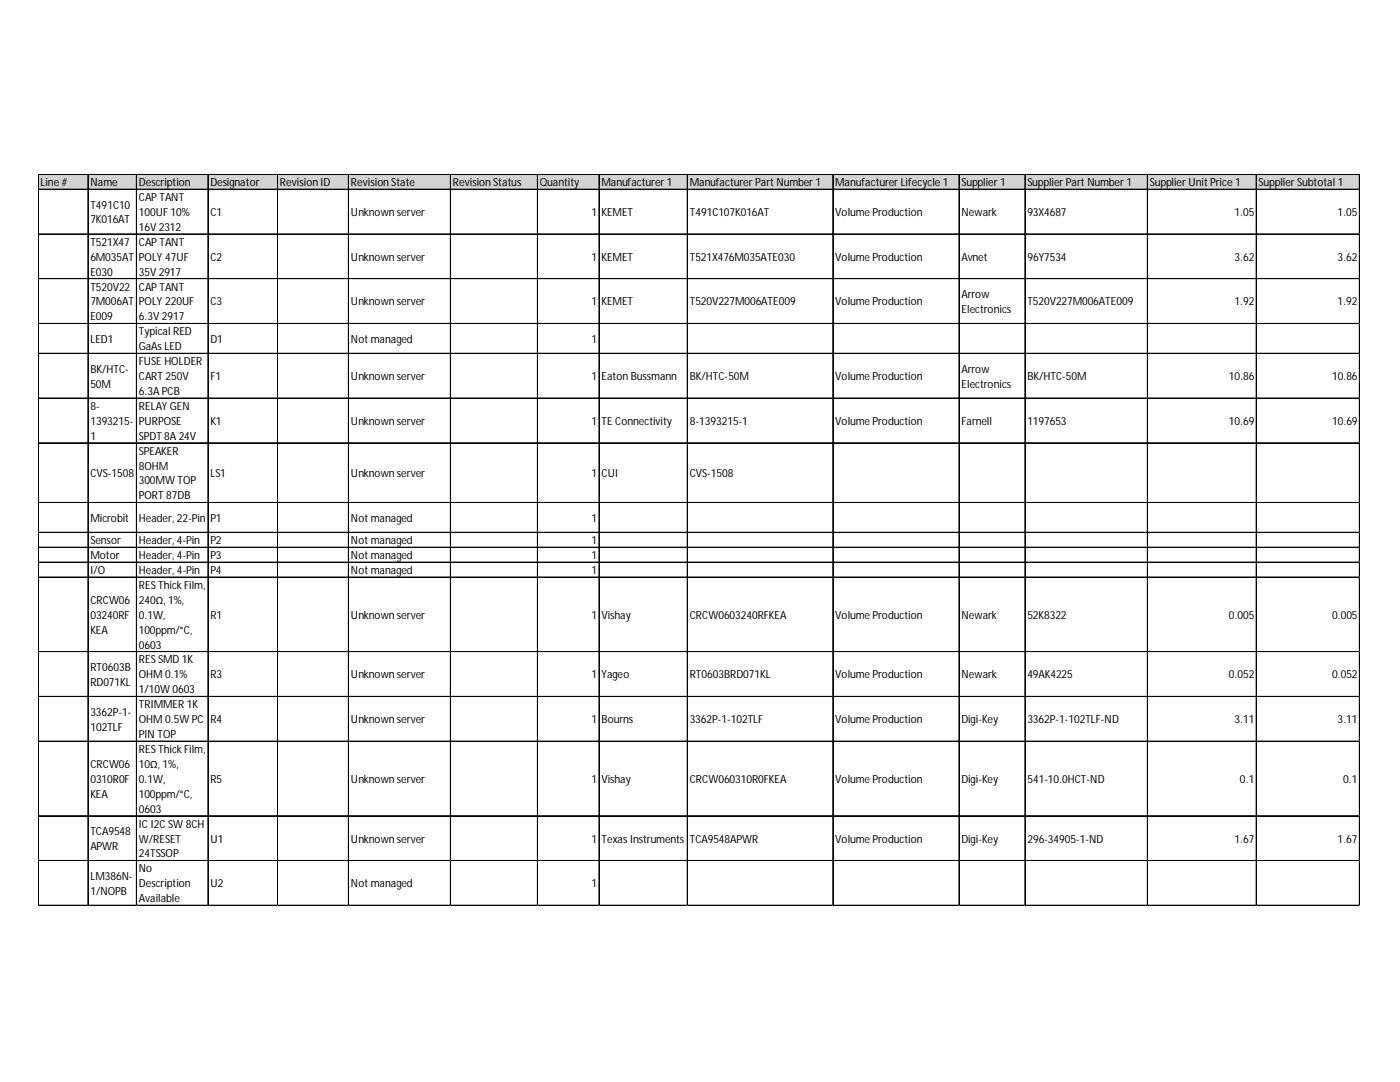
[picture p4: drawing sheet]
<svg xmlns="http://www.w3.org/2000/svg" width="279mm" height="216mm" viewBox="0 0 279 216" stroke-linecap="round" stroke-linejoin="round" font-family="sans-serif">
<defs><g id="words">
<g font-size="2.2">
<text x="8.1" y="37.1">Line #</text>
<text x="18" y="37.1">Name</text>
<text x="18" y="41.6">T491C10</text>
<text x="27.7" y="37.1">Description</text>
<text x="27.7" y="40.1">CAPTANT</text>
<text x="42" y="37.1">Designator</text>
<text x="55.9" y="37.1">Revision ID</text>
<text x="70" y="37.1">Revision State</text>
<text x="90.4" y="37.1">Revision Status</text>
<text x="107.7" y="37.1">Quantity</text>
<text x="120" y="37.1">Manufacturer1</text>
<text x="137.7" y="37.1">ManufacturerPart Number1</text>
<text x="166.7" y="37.1">Manufacturer Lifecycle 1</text>
<text x="191.9" y="37.1">Supplier1</text>
<text x="205" y="37.1">SupplierPart Number1</text>
<text x="229.5" y="37.1">Supplier Unit Price 1</text>
<text x="251.2" y="37.1">SupplierSubtotal 1</text>
<text x="18" y="44.6">7K016AT</text>
<text x="27.7" y="43.1">100UF 10%</text>
<text x="27.7" y="46.1">16V 2312</text>
<text x="42" y="43.1">C1</text>
<text x="70" y="43.1">Unknown server</text>
<text x="118" y="43.1">1</text>
<text x="120" y="43.1">KEMET</text>
<text x="137.7" y="43.1">T491C107K016AT</text>
<text x="166.7" y="43.1">Volume Production</text>
<text x="191.9" y="43.1">Newark</text>
<text x="205" y="43.1">93X4687</text>
<text x="246.3" y="43.1">1.05</text>
<text x="266.9" y="43.1">1.05</text>
<text x="18" y="49">T521X47</text>
<text x="18" y="52">6M035AT</text>
<text x="27.7" y="49">CAPTANT</text>
<text x="27.7" y="52">POLY 47UF</text>
<text x="42" y="52">C2</text>
<text x="70" y="52">Unknown server</text>
<text x="118" y="52">1</text>
<text x="120" y="52">KEMET</text>
<text x="137.7" y="52">T521X476M035ATE030</text>
<text x="166.7" y="52">Volume Production</text>
<text x="191.9" y="52">Avnet</text>
<text x="205" y="52">96Y7534</text>
<text x="246.3" y="52">3.62</text>
<text x="266.9" y="52">3.62</text>
<text x="18" y="55">E030</text>
<text x="18" y="58">T520V22</text>
<text x="27.7" y="55">35V 2917</text>
<text x="27.7" y="58">CAPTANT</text>
<text x="191.9" y="59.5">Arrow</text>
<text x="18" y="61">7M006AT</text>
<text x="18" y="63.9">E009</text>
<text x="27.7" y="61">POLY 220UF</text>
<text x="27.7" y="63.9">6.3V 2917</text>
<text x="42" y="61">C3</text>
<text x="70" y="61">Unknown server</text>
<text x="118" y="61">1</text>
<text x="120" y="61">KEMET</text>
<text x="137.7" y="61">T520V227M006ATE009</text>
<text x="166.7" y="61">Volume Production</text>
<text x="191.9" y="62.4">Electronics</text>
<text x="205" y="61">T520V227M006ATE009</text>
<text x="246.3" y="61">1.92</text>
<text x="266.9" y="61">1.92</text>
<text x="18" y="68.4">LED1</text>
<text x="27.7" y="66.9">Typical RED</text>
<text x="27.7" y="69.9">GaAs LED</text>
<text x="42" y="68.4">D1</text>
<text x="70" y="68.4">Not managed</text>
<text x="118" y="68.4">1</text>
<text x="18" y="74.3">BK/HTC-</text>
<text x="18" y="77.3">50M</text>
<text x="27.7" y="72.9">FUSE HOLDER</text>
<text x="27.7" y="75.8">CART 250V</text>
<text x="42" y="75.8">F1</text>
<text x="70" y="75.8">Unknown server</text>
<text x="118" y="75.8">1</text>
<text x="120" y="75.8">Eaton Bussmann</text>
<text x="137.7" y="75.8">BK/HTC-50M</text>
<text x="166.7" y="75.8">Volume Production</text>
<text x="191.9" y="74.3">Arrow</text>
<text x="191.9" y="77.3">Electronics</text>
<text x="205" y="75.8">BK/HTC-50M</text>
<text x="245.2" y="75.8">10.86</text>
<text x="265.8" y="75.8">10.86</text>
<text x="18" y="81.8">8-</text>
<text x="27.7" y="78.8">6.3A PCB</text>
<text x="27.7" y="81.8">RELAYGEN</text>
<text x="18" y="84.8">1393215-</text>
<text x="18" y="87.7">1</text>
<text x="27.7" y="84.8">PURPOSE</text>
<text x="27.7" y="87.7">SPDT 8A 24V</text>
<text x="42" y="84.8">K1</text>
<text x="70" y="84.8">Unknown server</text>
<text x="118" y="84.8">1</text>
<text x="120" y="84.8">TE Connectivity</text>
<text x="137.7" y="84.8">8-1393215-1</text>
<text x="166.7" y="84.8">Volume Production</text>
<text x="191.9" y="84.8">Farnell</text>
<text x="205" y="84.8">1197653</text>
<text x="245.2" y="84.8">10.69</text>
<text x="265.8" y="84.8">10.69</text>
<text x="18" y="95.2">CVS-1508</text>
<text x="27.7" y="90.7">SPEAKER</text>
<text x="27.7" y="93.7">8OHM</text>
<text x="42" y="95.2">LS1</text>
<text x="70" y="95.2">Unknown server</text>
<text x="118" y="95.2">1</text>
<text x="120" y="95.2">CUI</text>
<text x="137.7" y="95.2">CVS-1508</text>
<text x="27.7" y="96.7">300MW TOP</text>
<text x="27.7" y="99.6">PORT 87DB</text>
<text x="18" y="104.1">Microbit</text>
<text x="27.7" y="104.1">Header, 22-Pin</text>
<text x="42" y="104.1">P1</text>
<text x="70" y="104.1">Not managed</text>
<text x="118" y="104.1">1</text>
<text x="18" y="108.6">Sensor</text>
<text x="18" y="111.6">Motor</text>
<text x="27.7" y="108.6">Header, 4-Pin</text>
<text x="27.7" y="111.6">Header, 4-Pin</text>
<text x="42" y="108.6">P2</text>
<text x="42" y="111.6">P3</text>
<text x="70" y="108.6">Not managed</text>
<text x="70" y="111.6">Not managed</text>
<text x="118" y="108.6">1</text>
<text x="118" y="111.6">1</text>
<text x="18" y="114.5">I/O</text>
<text x="27.7" y="114.5">Header, 4-Pin</text>
<text x="27.7" y="117.5">RESThickFilm,</text>
<text x="42" y="114.5">P4</text>
<text x="70" y="114.5">Not managed</text>
<text x="118" y="114.5">1</text>
<text x="18" y="120.5">CRCW06</text>
<text x="18" y="123.5">03240RF</text>
<text x="27.7" y="120.5">240Ω, 1%,</text>
<text x="27.7" y="123.5">0.1W,</text>
<text x="42" y="123.5">R1</text>
<text x="70" y="123.5">Unknown server</text>
<text x="118" y="123.5">1</text>
<text x="120" y="123.5">Vishay</text>
<text x="137.7" y="123.5">CRCW0603240RFKEA</text>
<text x="166.7" y="123.5">Volume Production</text>
<text x="191.9" y="123.5">Newark</text>
<text x="205" y="123.5">52K8322</text>
<text x="245.2" y="123.5">0.005</text>
<text x="265.8" y="123.5">0.005</text>
<text x="18" y="126.4">KEA</text>
<text x="27.7" y="126.4">100ppm/°C,</text>
<text x="27.7" y="129.4">0603</text>
<text x="18" y="133.9">RT0603B</text>
<text x="18" y="136.9">RD071KL</text>
<text x="27.7" y="132.4">RESSMD 1K</text>
<text x="27.7" y="135.4">OHM 0.1%</text>
<text x="42" y="135.4">R3</text>
<text x="70" y="135.4">Unknown server</text>
<text x="118" y="135.4">1</text>
<text x="120" y="135.4">Yageo</text>
<text x="137.7" y="135.4">RT0603BRD071KL</text>
<text x="166.7" y="135.4">Volume Production</text>
<text x="191.9" y="135.4">Newark</text>
<text x="205" y="135.4">49AK4225</text>
<text x="245.2" y="135.4">0.052</text>
<text x="265.8" y="135.4">0.052</text>
<text x="18" y="142.8">3362P-1-</text>
<text x="27.7" y="138.3">1/10W 0603</text>
<text x="27.7" y="141.3">TRIMMER 1K</text>
<text x="18" y="145.8">102TLF</text>
<text x="27.7" y="144.3">OHM 0.5W PC</text>
<text x="27.7" y="147.3">PIN TOP</text>
<text x="42" y="144.3">R4</text>
<text x="70" y="144.3">Unknown server</text>
<text x="118" y="144.3">1</text>
<text x="120" y="144.3">Bourns</text>
<text x="137.7" y="144.3">3362P-1-102TLF</text>
<text x="166.7" y="144.3">Volume Production</text>
<text x="191.9" y="144.3">Digi-Key</text>
<text x="205" y="144.3">3362P-1-102TLF-ND</text>
<text x="246.3" y="144.3">3.11</text>
<text x="266.9" y="144.3">3.11</text>
<text x="18" y="153.2">CRCW06</text>
<text x="27.7" y="150.3">RESThickFilm,</text>
<text x="27.7" y="153.2">10Ω, 1%,</text>
<text x="18" y="156.2">0310R0F</text>
<text x="18" y="159.2">KEA</text>
<text x="27.7" y="156.2">0.1W,</text>
<text x="27.7" y="159.2">100ppm/°C,</text>
<text x="42" y="156.2">R5</text>
<text x="70" y="156.2">Unknown server</text>
<text x="118" y="156.2">1</text>
<text x="120" y="156.2">Vishay</text>
<text x="137.7" y="156.2">CRCW060310R0FKEA</text>
<text x="166.7" y="156.2">Volume Production</text>
<text x="191.9" y="156.2">Digi-Key</text>
<text x="205" y="156.2">541-10.0HCT-ND</text>
<text x="247.5" y="156.2">0.1</text>
<text x="268.1" y="156.2">0.1</text>
<text x="18" y="166.6">TCA9548</text>
<text x="27.7" y="162.2">0603</text>
<text x="27.7" y="165.1">IC I2CSW 8CH</text>
<text x="18" y="169.6">APWR</text>
<text x="27.7" y="168.1">W/RESET</text>
<text x="27.7" y="171.1">24TSSOP</text>
<text x="42" y="168.1">U1</text>
<text x="70" y="168.1">Unknown server</text>
<text x="118" y="168.1">1</text>
<text x="120" y="168.1">Texas Instruments</text>
<text x="137.7" y="168.1">TCA9548APWR</text>
<text x="166.7" y="168.1">Volume Production</text>
<text x="191.9" y="168.1">Digi-Key</text>
<text x="205" y="168.1">296-34905-1-ND</text>
<text x="246.3" y="168.1">1.67</text>
<text x="266.9" y="168.1">1.67</text>
<text x="18" y="175.6">LM386N-</text>
<text x="18" y="178.5">1/NOPB</text>
<text x="27.7" y="174.1">No</text>
<text x="27.7" y="177">Description</text>
<text x="42" y="177">U2</text>
<text x="70" y="177">Not managed</text>
<text x="118" y="177">1</text>
<text x="27.7" y="180">Available</text>
</g>
</g></defs>
<path d="M7.7 34.8h263.8v3.1h-263.8z" fill="#d3d3d3"/>
<g fill="none" stroke="#000" stroke-width=".2">
<path d="M7.6 34.8v145.9M7.7 34.8v145.9M7.7 34.8h263.7M7.7 37.7h263.7M7.7 37.8h263.7M17.5 34.9v145.8M17.6 34.9v145.8M27.2 34.9v145.8M27.3 34.9v145.8M41.5 34.9v145.8M55.4 34.9v145.8M69.5 34.9v145.8"/>
<path d="M69.6 34.9v145.8M89.9 34.9v145.8M107.2 34.9v145.8M107.3 34.9v145.8M119.5 34.9v145.8M119.6 34.9v145.8M137.2 34.9v145.8M166.2 34.9v145.8M166.3 34.9v145.8M191.4 34.9v145.8M204.5 34.9v145.8M204.6 34.9v145.8"/>
<path d="M229 34.9v145.8M250.7 34.9v145.8M250.8 34.9v145.8M271.3 34.9v145.8M271.4 34.9v145.8M7.7 46.7h263.7M7.7 55.6h263.7M7.7 55.7h263.7M7.7 64.5h263.7M7.7 64.6h263.7M7.7 70.5h263.7M7.7 79.4h263.7"/>
<path d="M7.7 79.5h263.7M7.7 88.3h263.7M7.7 88.4h263.7M7.7 100.3h263.7M7.7 106.2h263.7M7.7 106.3h263.7M7.7 109.2h263.7M7.7 112.2h263.7M7.7 115.1h263.7M7.7 115.2h263.7M7.7 130h263.7M7.7 130.1h263.7"/>
<path d="M7.7 138.9h263.7M7.7 139h263.7M7.7 147.9h263.7M7.7 162.8h263.7M7.7 171.7h263.7M7.7 171.8h263.7M7.7 180.6h263.7M7.7 180.7h263.7"/>
</g>
<path d="M7.6 180.7v.1" fill="none" stroke="#e0e0e0" stroke-width=".2"/>
<path d="M7.6 180.7l.1 .1z" fill="#e0e0e0"/>
<path d="M17.5 180.7v.1" fill="none" stroke="#e0e0e0" stroke-width=".2"/>
<path d="M17.5 180.7l.2 .1z" fill="#e0e0e0"/>
<path d="M27.2 180.7v.1" fill="none" stroke="#e0e0e0" stroke-width=".2"/>
<path d="M27.2 180.7l.1 .1z" fill="#e0e0e0"/>
<path d="M41.5 180.7v.1" fill="none" stroke="#e0e0e0" stroke-width=".2"/>
<path d="M41.5 180.7l.1 .1z" fill="#e0e0e0"/>
<path d="M55.4 180.7v.1" fill="none" stroke="#e0e0e0" stroke-width=".2"/>
<path d="M55.4 180.7l.1 .1z" fill="#e0e0e0"/>
<path d="M69.5 180.7v.1" fill="none" stroke="#e0e0e0" stroke-width=".2"/>
<path d="M69.5 180.7l.2 .1z" fill="#e0e0e0"/>
<path d="M89.9 180.7v.1" fill="none" stroke="#e0e0e0" stroke-width=".2"/>
<path d="M89.9 180.7l.1 .1z" fill="#e0e0e0"/>
<path d="M107.2 180.7v.1" fill="none" stroke="#e0e0e0" stroke-width=".2"/>
<path d="M107.2 180.7l.2 .1z" fill="#e0e0e0"/>
<path d="M119.5 180.7v.1" fill="none" stroke="#e0e0e0" stroke-width=".2"/>
<path d="M119.5 180.7l.2 .1z" fill="#e0e0e0"/>
<path d="M137.2 180.7v.1" fill="none" stroke="#e0e0e0" stroke-width=".2"/>
<path d="M137.2 180.7l.1 .1z" fill="#e0e0e0"/>
<path d="M166.2 180.7v.1" fill="none" stroke="#e0e0e0" stroke-width=".2"/>
<path d="M166.2 180.7l.1 .1z" fill="#e0e0e0"/>
<path d="M191.4 180.7v.1" fill="none" stroke="#e0e0e0" stroke-width=".2"/>
<path d="M191.4 180.7l.1 .1z" fill="#e0e0e0"/>
<path d="M204.5 180.7v.1" fill="none" stroke="#e0e0e0" stroke-width=".2"/>
<path d="M204.5 180.7l.2 .1z" fill="#e0e0e0"/>
<path d="M229 180.7v.1" fill="none" stroke="#e0e0e0" stroke-width=".2"/>
<path d="M229 180.7l.1 .1z" fill="#e0e0e0"/>
<path d="M250.7 180.7v.1" fill="none" stroke="#e0e0e0" stroke-width=".2"/>
<path d="M250.7 180.7l.1 .1z" fill="#e0e0e0"/>
<path d="M271.3 180.7v.1" fill="none" stroke="#e0e0e0" stroke-width=".2"/>
<path d="M271.3 180.7l.1 .1z" fill="#e0e0e0"/>
<path d="M271.4 46.7h.1" fill="none" stroke="#e0e0e0" stroke-width=".2"/>
<path d="M271.4 46.7l.1 .1z" fill="#e0e0e0"/>
<path d="M271.4 55.6h.1" fill="none" stroke="#e0e0e0" stroke-width=".2"/>
<path d="M271.4 55.6l.1 .1z" fill="#e0e0e0"/>
<path d="M271.4 64.5h.1" fill="none" stroke="#e0e0e0" stroke-width=".2"/>
<path d="M271.4 64.5l.1 .2z" fill="#e0e0e0"/>
<path d="M271.4 70.5h.1" fill="none" stroke="#e0e0e0" stroke-width=".2"/>
<path d="M271.4 70.5l.1 .1z" fill="#e0e0e0"/>
<path d="M271.4 79.4h.1" fill="none" stroke="#e0e0e0" stroke-width=".2"/>
<path d="M271.4 79.4l.1 .1z" fill="#e0e0e0"/>
<path d="M271.4 88.3h.1" fill="none" stroke="#e0e0e0" stroke-width=".2"/>
<path d="M271.4 88.3l.1 .2z" fill="#e0e0e0"/>
<path d="M271.4 100.3h.1" fill="none" stroke="#e0e0e0" stroke-width=".2"/>
<path d="M271.4 100.3l.1 .1z" fill="#e0e0e0"/>
<path d="M271.4 106.2h.1" fill="none" stroke="#e0e0e0" stroke-width=".2"/>
<path d="M271.4 106.2l.1 .1z" fill="#e0e0e0"/>
<path d="M271.4 109.2h.1" fill="none" stroke="#e0e0e0" stroke-width=".2"/>
<path d="M271.4 109.2l.1 .1z" fill="#e0e0e0"/>
<path d="M271.4 112.2h.1" fill="none" stroke="#e0e0e0" stroke-width=".2"/>
<path d="M271.4 112.2l.1 .1z" fill="#e0e0e0"/>
<path d="M271.4 115.1h.1" fill="none" stroke="#e0e0e0" stroke-width=".2"/>
<path d="M271.4 115.1l.1 .2z" fill="#e0e0e0"/>
<path d="M271.4 130h.1" fill="none" stroke="#e0e0e0" stroke-width=".2"/>
<path d="M271.4 130l.1 .1z" fill="#e0e0e0"/>
<path d="M271.4 138.9h.1" fill="none" stroke="#e0e0e0" stroke-width=".2"/>
<path d="M271.4 138.9l.1 .2z" fill="#e0e0e0"/>
<path d="M271.4 147.9h.1" fill="none" stroke="#e0e0e0" stroke-width=".2"/>
<path d="M271.4 147.9l.1 .1z" fill="#e0e0e0"/>
<path d="M271.4 162.8h.1" fill="none" stroke="#e0e0e0" stroke-width=".2"/>
<path d="M271.4 162.8l.1 .1z" fill="#e0e0e0"/>
<path d="M271.4 171.7h.1" fill="none" stroke="#e0e0e0" stroke-width=".2"/>
<path d="M271.4 171.7l.1 .1z" fill="#e0e0e0"/>
<path d="M271.4 180.6h.1" fill="none" stroke="#e0e0e0" stroke-width=".2"/>
<path d="M271.4 180.6l.1 .1z" fill="#e0e0e0"/>
<use href="#words"/>
</svg>
